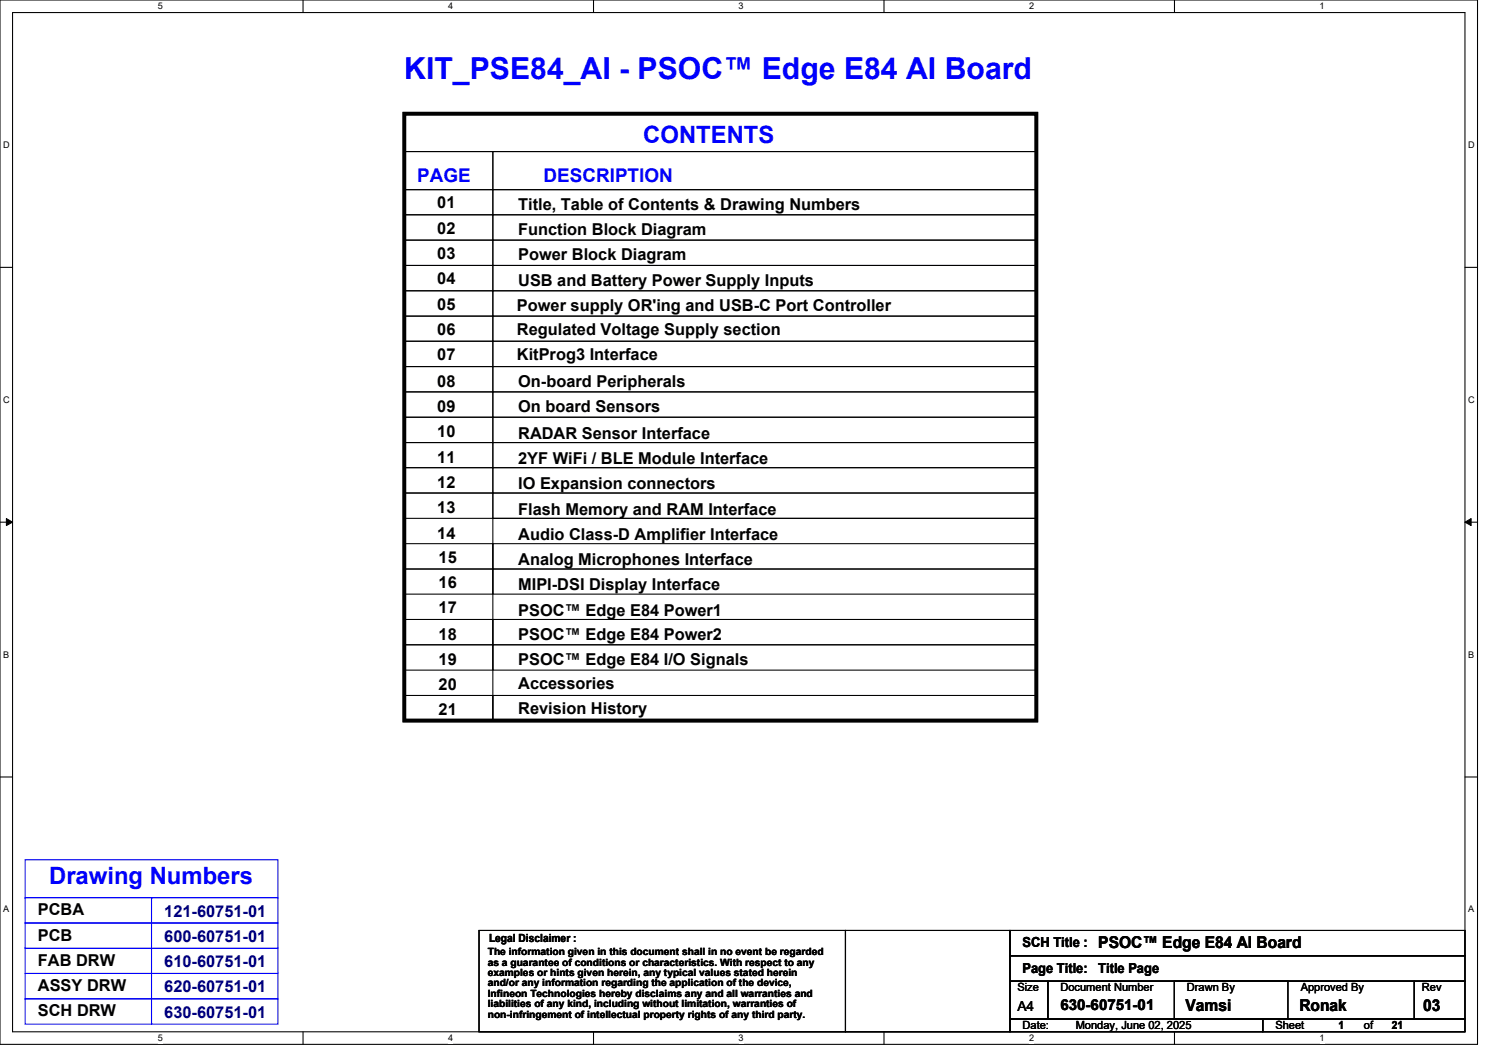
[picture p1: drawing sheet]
<svg xmlns="http://www.w3.org/2000/svg" width="297mm" height="210mm" viewBox="0 0 297 210" stroke-linecap="round" stroke-linejoin="round" font-family="sans-serif">
<defs><g id="words">
<text font-size="6" fill="#00f" x="80.4" y="15.6">KIT_PSE84_AI - PSOC™ Edge E84 AI Board</text>
<g font-size="4.7" fill="#00f">
<text x="128" y="28.5">CONTENTS</text>
<text x="9.8" y="175.9">Drawing Numbers</text>
</g>
<g font-size="3.8" fill="#00f">
<text x="83" y="36.2">PAGE</text>
<text x="108.1" y="36.2">DESCRIPTION</text>
</g>
<g font-size="3.3">
<text x="87" y="41.4">01</text>
<text x="103.1" y="41.7">Title, Table of Contents &amp; Drawing Numbers</text>
<text x="87" y="46.5">02</text>
<text x="103.1" y="46.7">Function Block Diagram</text>
<text x="87" y="51.5">03</text>
<text x="103.1" y="51.8">Power Block Diagram</text>
<text x="87" y="56.6">04</text>
<text x="103.1" y="56.8">USB and Battery Power Supply Inputs</text>
<text x="87" y="61.6">05</text>
<text x="102.8" y="61.8">Power supply OR'ing and USB-C Port Controller</text>
<text x="87" y="71.6">07</text>
<text x="87" y="66.6">06</text>
<text x="102.8" y="66.6">Regulated Voltage Supply section</text>
<text x="102.8" y="71.6">KitProg3 Interface</text>
<text x="87" y="76.9">08</text>
<text x="103.1" y="76.9">On-board Peripherals</text>
<text x="87" y="82">09</text>
<text x="103.1" y="82">On board Sensors</text>
<text x="87" y="87">10</text>
<text x="103.1" y="87.2">RADAR Sensor Interface</text>
<text x="87" y="92">11</text>
<text x="103.1" y="92.2">2YF WiFi / BLE Module Interface</text>
<text x="87" y="97">12</text>
<text x="103.1" y="97.3">IO Expansion connectors</text>
<text x="87" y="102.1">13</text>
<text x="87" y="107.1">14</text>
<text x="103.1" y="102.3">Flash Memory and RAM Interface</text>
<text x="103.1" y="107.4">Audio Class-D Amplifier Interface</text>
<text x="87.2" y="111.9">15</text>
<text x="103.1" y="112.4">Analog Microphones Interface</text>
<text x="87.2" y="116.9">16</text>
<text x="103.1" y="117.4">MIPI-DSI Display Interface</text>
<text x="87.2" y="121.9">17</text>
<text x="103.1" y="122.4">PSOC™ Edge E84 Power1</text>
<text x="87.2" y="127.2">18</text>
<text x="103.1" y="127.2">PSOC™ Edge E84 Power2</text>
<text x="87.2" y="132.2">19</text>
<text x="87.2" y="137.3">20</text>
<text x="103.1" y="132.2">PSOC™ Edge E84 I/O Signals</text>
<text x="103.1" y="137">Accessories</text>
<text x="87.2" y="142.3">21</text>
<text x="103.1" y="142">Revision History</text>
<text x="7.5" y="182">PCBA</text>
<text x="7.5" y="187.1">PCB</text>
<text x="218.5" y="188.6">PSOC™ Edge E84 AI Board</text>
<text x="7.5" y="197.1">ASSY DRW</text>
<text x="7.5" y="192.1">FAB DRW</text>
<text x="7.5" y="202.1">SCH DRW</text>
<text x="235.8" y="201.1">Vamsi</text>
<text x="258.5" y="201.1">Ronak</text>
<text x="283.1" y="201.1">03</text>
</g>
<g font-size="3.3" fill="#000080">
<text x="32.7" y="182.3">121-60751-01</text>
<text x="32.7" y="187.3">600-60751-01</text>
<text x="32.7" y="192.3">610-60751-01</text>
<text x="32.7" y="197.4">620-60751-01</text>
<text x="32.7" y="202.4">630-60751-01</text>
</g>
<text font-size="3" x="210.9" y="200.9">630-60751-01</text>
<g font-size="2.8">
<text x="203.4" y="188.4">SCH Title :</text>
<text x="203.4" y="193.4">Page Title:</text>
<text x="218.5" y="193.4">Title Page</text>
<text x="202.4" y="201.1">A4</text>
</g>
<g font-size="2.2">
<text x="97.3" y="187.4">Legal Disclaimer :</text>
<text x="202.4" y="197.1">Size</text>
<text x="210.9" y="197.1">Document Number</text>
<text x="236.1" y="197.1">Drawn By</text>
<text x="258.7" y="197.1">Approved By</text>
<text x="282.9" y="197.1">Rev</text>
<text x="203.4" y="204.7">Date:</text>
<text x="214" y="204.7">Monday, June 02, 2025</text>
<text x="253.7" y="204.7">Sheet</text>
<text x="266.3" y="204.7">1</text>
<text x="271.3" y="204.7">of</text>
<text x="276.9" y="204.7">21</text>
</g>
<g font-size="2">
<text x="97" y="189.9">The information given in this document shall in no event be regarded</text>
<text x="97" y="192">as a guarantee of conditions or characteristics. With respect to any</text>
<text x="97" y="194.1">examples or hints given herein, any typical values stated herein</text>
<text x="97" y="196.2">and/or any information regarding the application of the device,</text>
<text x="97" y="198.2">Infineon Technologies hereby disclaims any and all warranties and</text>
<text x="97" y="200.3">liabilities of any kind, including without limitation, warranties of</text>
<text x="97" y="202.4">non-infringement of intellectual property rights of any third party.</text>
</g>
<g font-size="1.8">
<text x="31.4" y="1.9">5</text>
<text x="89.2" y="1.9">4</text>
<text x="146.9" y="1.9">3</text>
<text x="204.7" y="1.9">2</text>
<text x="262.5" y="1.9">1</text>
<text x=".6" y="29.4">D</text>
<text x="292.1" y="29.4">D</text>
<text x=".6" y="80.1">C</text>
<text x="292.1" y="80.1">C</text>
<text x=".6" y="130.8">B</text>
<text x="292.1" y="130.8">B</text>
<text x=".6" y="181.4">A</text>
<text x="292.1" y="181.4">A</text>
<text x="31.4" y="207.1">5</text>
<text x="89.2" y="207.1">4</text>
<text x="146.9" y="207.1">3</text>
<text x="204.7" y="207.1">2</text>
<text x="262.5" y="207.1">1</text>
</g>
</g></defs>
<path d="M0 0h293.9v207.7h-293.9zM2.5 2.5h288.9v202.7h-288.9z" fill="none" stroke="#000" stroke-width=".21"/>
<g fill="#fff">
<path d="M31.4 .3h.9v1.9h-.9z"/>
<path d="M31.4 205.4h.9v2h-.9z"/>
</g>
<path d="M60.3 0v2.5M60.3 205.2v2.5" fill="none" stroke="#000" stroke-width=".21"/>
<g fill="#fff">
<path d="M89.2 .3h.9v1.9h-.9z"/>
<path d="M89.2 205.4h.9v2h-.9z"/>
</g>
<path d="M118.1 0v2.5M118.1 205.2v2.5" fill="none" stroke="#000" stroke-width=".21"/>
<g fill="#fff">
<path d="M146.9 .3h1v1.9h-1z"/>
<path d="M146.9 205.4h1v2h-1z"/>
</g>
<path d="M175.9 0v2.5M175.9 205.2v2.5" fill="none" stroke="#000" stroke-width=".21"/>
<g fill="#fff">
<path d="M204.7 .3h1v1.9h-1z"/>
<path d="M204.7 205.4h1v2h-1z"/>
</g>
<path d="M233.6 0v2.5M233.6 205.2v2.5" fill="none" stroke="#000" stroke-width=".21"/>
<g fill="#fff">
<path d="M262.5 .3h1v1.9h-1z"/>
<path d="M262.5 205.4h1v2h-1z"/>
<path d="M.6 27.8h1.3v2h-1.3z"/>
<path d="M292.1 27.8h1.2v2h-1.2z"/>
<path d="M.6 78.5h1.3v2h-1.3z"/>
<path d="M292.1 78.5h1.2v2h-1.2z"/>
</g>
<path d="M0 53.2h2.5M291.4 53.2h2.5" fill="none" stroke="#000" stroke-width=".21"/>
<g fill="#fff">
<path d="M.6 129.2h1.2v1.9h-1.2z"/>
<path d="M292.1 129.2h1.1v1.9h-1.1z"/>
</g>
<path d="M0 103.8h2.5M291.4 103.8h2.5" fill="none" stroke="#000" stroke-width=".21"/>
<path d="M1.3 103.1l1.2 .7-1.2 .7zM291.4 103.8l1.3-.7v1.4z" fill="#000"/>
<path d="M1.3 103.1l1.2 .7-1.2 .7zM291.4 103.8l1.3-.7v1.4z" fill="none" stroke="#000" stroke-width=".2"/>
<g fill="#fff">
<path d="M.6 179.8h1.2v2h-1.2z"/>
<path d="M292.1 179.8h1.1v2h-1.1z"/>
</g>
<g fill="none" stroke="#000" stroke-width=".21">
<path d="M80.4 30.1h17.6v7.6h-17.6zM80.4 37.7h17.6v5h-17.6zM80.4 22.6h125.8v7.5h-125.8zM98 30.1h108.2v7.6h-108.2zM98 37.7h108.2v5h-108.2zM80.4 42.7h17.6v5.1h-17.6zM80.4 47.8h17.6v5h-17.6zM80.4 52.8h17.6v5h-17.6zM80.4 57.8h17.6v5.1h-17.6zM98 42.7h108.2v5.1h-108.2zM98 47.8h108.2v5h-108.2zM98 52.8h108.2v5h-108.2z"/>
<path d="M98 57.8h108.2v5.1h-108.2zM80.4 62.9h17.6v5h-17.6zM80.4 67.9h17.6v5h-17.6zM80.4 72.9h17.6v5h-17.6zM80.4 77.9h17.6v5.1h-17.6zM98 62.9h108.2v5h-108.2zM98 67.9h108.2v5h-108.2zM98 72.9h108.2v5h-108.2zM98 77.9h108.2v5.1h-108.2zM80.4 83h17.6v5h-17.6zM80.4 88h17.6v5h-17.6zM80.4 93h17.6v5h-17.6z"/>
<path d="M80.4 98h17.6v5.1h-17.6zM98 83h108.2v5h-108.2zM98 88h108.2v5h-108.2zM98 93h108.2v5h-108.2zM98 98h108.2v5.1h-108.2zM80.4 113.2h17.6v5h-17.6zM80.4 108.1h17.6v5.1h-17.6zM98 103.1h108.2v40.2h-108.2zM98 108.1h108.2v5.1h-108.2zM98 113.2h108.2v5h-108.2zM80.4 128.2h17.6v5.1h-17.6zM80.4 123.2h17.6v5h-17.6z"/>
<path d="M80.4 138.3h17.6v5h-17.6zM98 123.2h108.2v5h-108.2zM98 128.2h108.2v5.1h-108.2zM98 138.3h108.2v5h-108.2zM0 154.5h2.5M291.4 154.5h2.5M95.3 185h72.9v20.2h-72.9zM168.2 185h32.7v20.2h-32.7zM200.9 185h90.5v5.1h-90.5zM200.9 195.1h7.5v7.5h-7.5zM200.9 190.1h90.5v5h-90.5zM208.4 195.1h72.9v7.5h-72.9z"/>
<path d="M233.6 195.1h22.6v7.5h-22.6zM281.3 195.1h10.1v7.5h-10.1zM200.9 202.6h50.3v2.6h-50.3zM251.2 202.6h40.2v2.6h-40.2z"/>
</g>
<path d="M80.4 22.6h125.8v120.7h-125.8z" fill="none" stroke="#000" stroke-width=".72"/>
<path d="M5 178.5h25.1v5.1h-25.1zM5 171h50.3v7.5h-50.3zM30.1 178.5h25.2v5.1h-25.2zM5 183.6h25.1v5h-25.1zM5 188.6h25.1v5h-25.1zM5 193.6h25.1v5h-25.1zM5 198.6h25.1v5.1h-25.1zM30.1 183.6h25.2v5h-25.2zM30.1 188.6h25.2v5h-25.2zM30.1 193.6h25.2v5h-25.2zM30.1 198.6h25.2v5.1h-25.2z" fill="none" stroke="#00f" stroke-width=".21"/>
<use href="#words"/>
</svg>
